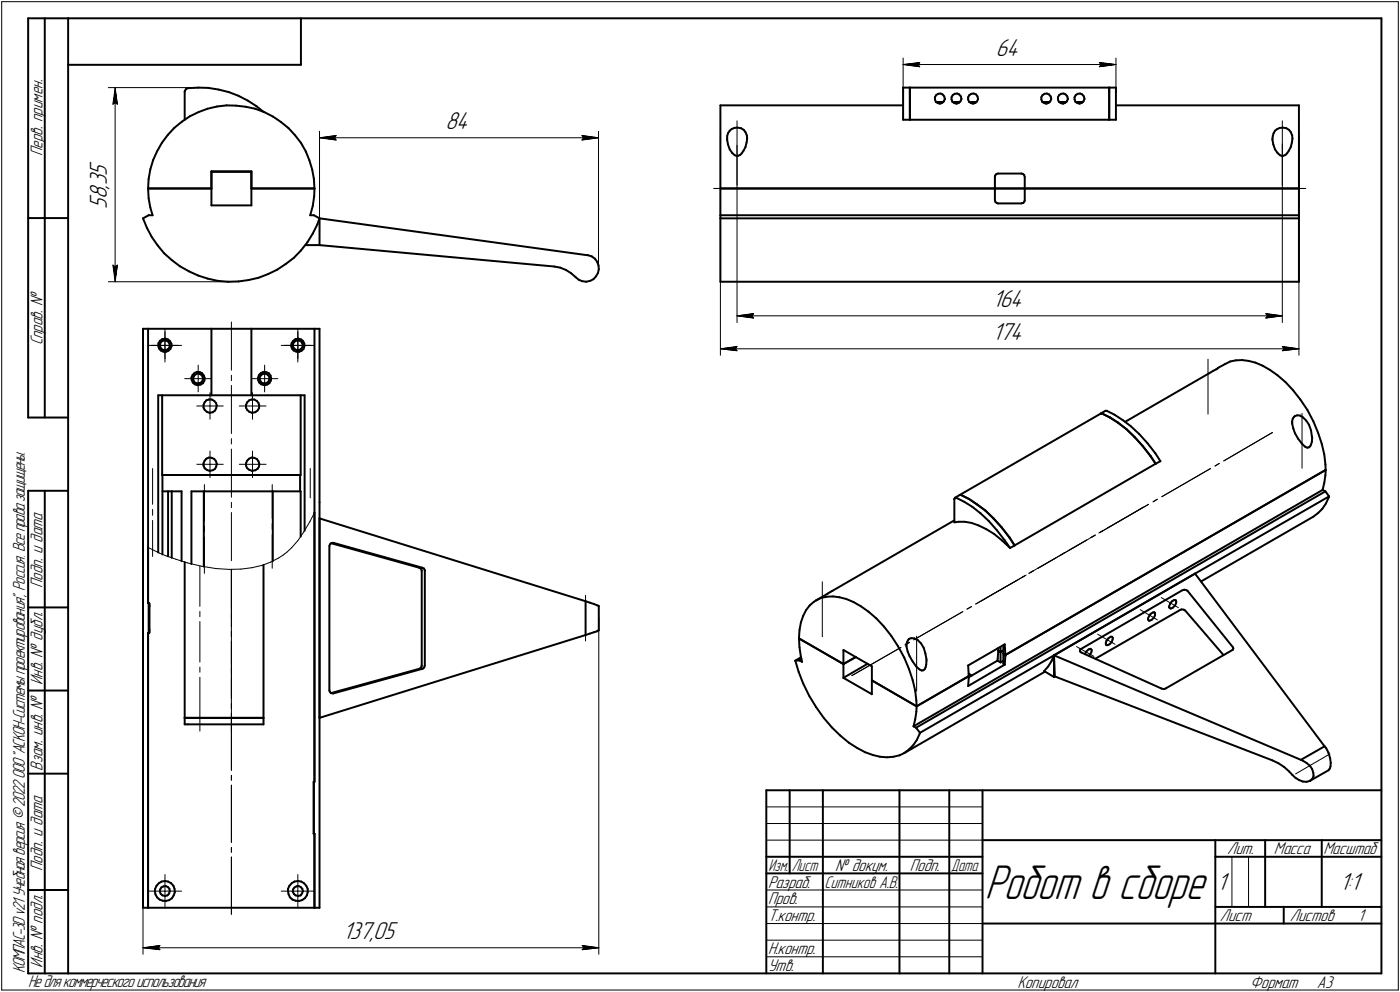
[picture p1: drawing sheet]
<svg xmlns="http://www.w3.org/2000/svg" width="421mm" height="298mm" viewBox="0 0 421 298" stroke-linecap="round" stroke-linejoin="round" font-family="sans-serif">
<defs><g id="words">
<text font-size="15.4" x="296.2" y="270.1">Робот в сборе</text>
<g font-size="7.8">
<text x="299.5" y="16.9">64</text>
<text x="134" y="38.9">84</text>
<text x="32.1" y="52.9" transform="rotate(-90 32.1 52.9)">5</text>
<text x="32.1" y="59.9" transform="rotate(-90 32.1 59.9)">8</text>
<text x="32.1" y="56.7" transform="rotate(-90 32.1 56.7)">,</text>
<text x="32.1" y="55.7" transform="rotate(-90 32.1 55.7)">3</text>
<text x="32.1" y="62.7" transform="rotate(-90 32.1 62.7)">5</text>
<text x="298.5" y="92.4">164</text>
<text x="298.5" y="102.3">174</text>
<text x="366" y="267.5">1</text>
<text x="402.9" y="267.5">1:1</text>
<text x="103.1" y="282.3">137,05</text>
</g>
<g font-size="5.4">
<text x="12.8" y="46.9" transform="rotate(-90 12.8 46.9)">Перв. примен.</text>
<text x="12.8" y="103.8" transform="rotate(-90 12.8 103.8)">Справ. №</text>
<text x="12.8" y="176.7" transform="rotate(-90 12.8 176.7)">Подп. и дата</text>
<text x="12.8" y="205.8" transform="rotate(-90 12.8 205.8)">Инв. № дубл.</text>
<text x="12.8" y="231.6" transform="rotate(-90 12.8 231.6)">Взам. инв. №</text>
<text x="369.1" y="256.8">Лит.</text>
<text x="383.1" y="256.8">Масса</text>
<text x="398" y="256.8">Масштаб</text>
<text x="12.8" y="261.7" transform="rotate(-90 12.8 261.7)">Подп. и дата</text>
<text x="251.2" y="261.8">№ докум.</text>
<text x="273.6" y="261.8">Подп.</text>
<text x="231" y="266.8">Разраб.</text>
<text x="248" y="266.8">Ситников А.В.</text>
<text x="231" y="271.8">Пров.</text>
<text x="231" y="276.8">Т.контр.</text>
<text x="366.9" y="276.8">Лист</text>
<text x="387.9" y="276.8">Листов</text>
<text x="408.4" y="276.8">1</text>
<text x="231" y="286.8">Н.контр.</text>
<text x="7.5" y="292.5" transform="rotate(-90 7.5 292.5)">КОМПАС-3Dv21 Учебнаяверсия©2022ООО&quot;АСКОН-Системыпроектирования&quot;, Россия. Всеправазащищены.</text>
<text x="12.8" y="290.8" transform="rotate(-90 12.8 290.8)">Инв. № подл.</text>
<text x="231" y="291.8">Утв.</text>
<text x="8.5" y="296.7">Недлякоммерческогоиспользования</text>
<text x="306" y="296.8">Копировал</text>
<text x="376" y="296.8">Формат</text>
<text x="396" y="296.8">A3</text>
</g>
<g font-size="5.3">
<text x="231.1" y="261.8">Изм.</text>
<text x="238.1" y="261.8">Лист</text>
<text x="286.1" y="261.8">Дата</text>
</g>
</g></defs>
<g fill="none" stroke="#000" stroke-width=".59">
<path d="M8.5 5.5v120zM8.5 5.5h12zM13.5 5.5v120zM20.5 5.5v287zM20.5 5.5h395zM20.5 19.5h70zM90.5 5.5v14zM415.5 5.5v287zM52.4 38.4l-1.9 2.2zM52.4 38.4l2.3-1.8zM54.7 36.6l2.4-1.6zM55.5 27.5v8.5z"/>
<path d="M55.6 27.3l-.1 .2zM56 26.8l.5-.3zM56 26.8l-.4 .5zM56.5 26.5l3.1-.2zM57.1 35l2.6-1.3zM59.6 26.3l3.1 .1zM59.7 33.7l2.7-1zM62.4 32.7l2.9-.7zM62.7 26.4l3.1 .5zM65.3 32l2.9-.3zM65.8 26.9l3 .8zM68.2 31.7h2.8z"/>
<path d="M68.8 27.7l2.9 1.1zM71 31.7l2.9 .4zM71.7 28.8l2.8 1.4zM73.9 32.1l2.9 .6zM74.5 30.2l2.6 1.7zM76.8 32.7l2.7 1zM77.1 31.9l2.1 1.7zM79.5 33.7l2.6 1.4zM82.1 35.1l2.4 1.6zM84.5 36.7l2.3 1.8zM86.8 38.5l1.9 2.1zM216.7 31.7v24.9z"/>
<path d="M216.7 31.7h54.9zM219.5 39.3l.5-.5zM219.5 39.3l-.6 .7zM220 38.8l.9-.4zM220.9 38.4h.9zM221.8 38.4l1 .1zM222.8 38.5l.9 .5zM223.7 39l.5 .7zM224.2 39.7l.4 1zM271.6 26.3v.2zM271.6 27.5v8.5zM271.6 36h2z"/>
<path d="M271.6 26.3h2zM271.6 26.5v1zM273.6 27.5v8.5zM273.6 26.3h60zM273.6 36h60zM273.6 26.3v.2zM273.6 26.5v1zM281.2 29.2v.7zM281.2 29.9l.2 .7zM281.4 30.6l.6 .4zM281.5 30.6h2.2zM281.5 28.6l.6-.4z"/>
<path d="M281.5 28.6l-.3 .6zM282 31l.7 .2zM282.1 28.2l.8-.1zM282.7 31.2l.7-.3zM282.9 28.1l.6 .3zM283.4 30.9l.5-.5zM283.5 28.4l.5 .6zM284 29l.1 .6zM284.1 29.8l-.2 .6zM284.1 29.6v.2zM286.2 29.2v.7zM286.2 29.9l.2 .7z"/>
<path d="M286.4 30.6l.6 .4zM286.5 30.6h2.2zM286.5 28.6l.6-.4zM286.5 28.6l-.3 .6zM287 31l.7 .2zM287.1 28.2l.8-.1zM287.7 31.2l.7-.3zM287.9 28.1l.6 .3zM288.4 30.9l.5-.5zM288.5 28.4l.5 .6zM289 29l.1 .6zM289.1 29.8l-.2 .6z"/>
<path d="M289.1 29.6v.2zM291.2 29.2v.7zM291.2 29.9l.2 .7zM291.4 30.6l.6 .4zM291.5 30.6h2.2zM291.5 28.6l.6-.4zM291.5 28.6l-.3 .6zM292 31l.7 .2zM292.1 28.2l.8-.1zM292.7 31.2l.7-.3zM292.9 28.1l.6 .3zM293.4 30.9l.5-.5z"/>
<path d="M293.5 28.4l.5 .6zM294 29l.1 .6zM294.1 29.8l-.2 .6zM294.1 29.6v.2zM313.2 29.2v.7zM313.2 29.9l.2 .7zM313.4 30.6l.6 .4zM313.5 30.6h2.2zM313.5 28.6l.6-.4zM313.5 28.6l-.3 .6zM314 31l.7 .2zM314.1 28.2l.8-.1z"/>
<path d="M314.7 31.2l.7-.3zM314.9 28.1l.6 .3zM315.4 30.9l.5-.5zM315.5 28.4l.5 .6zM316 29l.1 .6zM316.1 29.8l-.2 .6zM316.1 29.6v.2zM318.2 29.2v.7zM318.2 29.9l.2 .7zM318.4 30.6l.6 .4zM318.5 30.6h2.2zM318.5 28.6l.6-.4z"/>
<path d="M318.5 28.6l-.3 .6zM319 31l.7 .2zM319.1 28.2l.8-.1zM319.7 31.2l.7-.3zM319.9 28.1l.6 .3zM320.4 30.9l.5-.5zM320.5 28.4l.5 .6zM321 29l.1 .6zM321.1 29.8l-.2 .6zM321.1 29.6v.2zM323.2 29.2v.7zM323.2 29.9l.2 .7z"/>
<path d="M323.4 30.6l.6 .4zM323.5 30.6h2.2zM323.5 28.6l.6-.4zM323.5 28.6l-.3 .6zM324 31l.7 .2zM324.1 28.2l.8-.1zM324.7 31.2l.7-.3zM324.9 28.1l.6 .3zM325.4 30.9l.5-.5zM325.5 28.4l.5 .6zM326 29l.1 .6zM326.1 29.8l-.2 .6z"/>
<path d="M326.1 29.6v.2zM333.6 27.5v8.5zM333.6 26.3v.2zM333.6 26.5v1zM333.6 36h2zM333.6 26.3h2zM335.6 27.5v8.5zM335.6 26.3v.2zM335.6 26.5v1zM335.6 31.7h55.1zM383.5 39.3l.6-.5zM383.5 39.3l-.5 .7z"/>
<path d="M384.1 38.8l.8-.4zM384.9 38.4h.9zM385.8 38.4l1 .1zM386.8 38.5l.9 .5zM387.7 39l.5 .7zM388.2 39.7l.4 1zM390.7 31.7v24.9zM44.5 56.6l.2 3zM44.5 56.6h19.1zM44.7 59.6l.5 2.8zM44.7 53.8l-.2 2.8zM45.2 50.9l-.5 2.9z"/>
<path d="M46.1 48.1l-.9 2.8zM47.2 45.5l-1.1 2.6zM48.7 42.9l-1.5 2.6zM50.5 40.6l-1.8 2.3zM63.6 51.6v5zM63.6 51.6h12zM63.6 56.6v5.1zM63.6 51.5v5.1zM63.6 51.5h12zM75.6 51.6v5zM75.6 56.6h19zM75.6 56.6v5.1z"/>
<path d="M75.6 51.5v5.1zM88.7 40.6l1.8 2.3zM90.5 42.9l1.4 2.6zM91.9 45.5l1.1 2.7zM93 48.2l.9 2.8zM93.9 51l.5 2.8zM94.4 53.8l.2 2.8zM94.5 59l-.4 2.9zM94.6 56.6l-.1 2.4zM216.7 56.6v8.1zM216.7 56.6h82.5zM218.7 40.9v.8z"/>
<path d="M218.7 41.7v.4zM218.7 42.1l.2 1.3zM218.9 40l-.2 .9zM218.9 43.4l.6 1.5zM219.5 44.9l.7 1.1zM220.2 46l.8 .7zM221 46.7l.7 .2zM221.7 46.9l.2-.1zM221.9 46.8l.7-.2zM222.6 46.6l.5-.5zM223.6 45.3l-.5 .8zM224.2 44.2l-.6 1.1z"/>
<path d="M224.5 42.8l-.3 1.4zM224.6 40.7l.1 1zM224.7 41.7l-.2 1.1zM299.2 56.6h9zM299.2 56.6v3.6zM299.2 53.2v3.4zM299.3 52.7l-.1 .5zM299.6 52.3l.5-.1zM299.6 52.3l-.3 .4zM300.1 52.2h7.1zM307.2 52.2h.4zM307.6 52.2l.4 .4z"/>
<path d="M308 52.6l.2 .6zM308.2 56.6h82.5zM308.2 56.6v3.6zM308.2 53.2v3.4zM382.7 41.7v.4zM382.7 42.1l.2 1.3zM382.8 40.9l-.1 .8zM382.9 43.4l.6 1.5zM383 40l-.2 .9zM383.5 44.9l.7 1.1zM384.2 46l.8 .7zM385 46.7l.7 .2z"/>
<path d="M385.7 46.9l.2-.1zM385.9 46.8l.7-.2zM386.6 46.6l.5-.5zM387.6 45.3l-.5 .8zM388.2 44.2l-.6 1.1zM388.5 42.8l-.3 1.4zM388.6 40.7l.1 1zM388.7 41.7l-.2 1.1zM390.7 56.6v8.1zM8.5 65.5h12zM43 65.6l1.2 2.9zM43 65.6l1.7-.9z"/>
<path d="M44.2 68.5l1.4 2.7zM44.7 64.7h1.2zM45.2 62.4l.7 2.3zM45.6 71.2l1.8 2.5zM47.4 73.7l2 2.4zM49.4 76.1l2.2 2zM51.6 78.1l2.5 1.9zM63.6 61.7h12zM85.9 79.3l2.5-1.8zM90.5 75.3l-2.1 2.2zM91.9 73.7h4.2zM92.5 72.8l-2 2.5z"/>
<path d="M93.3 64.7h1.1zM94.1 61.9l-.8 2.8zM94.1 70.2l-1.6 2.6zM94.4 64.7l1.7 .9zM95.4 67.5l-1.3 2.7zM96.1 65.6l80 11zM96.1 73.7l70.6 6.4zM96.1 65.6l-.7 1.9zM96.1 65.6v8.1zM176.1 76.6l.8 .1zM176.9 76.7l1.1 .3zM178 77l.9 .7z"/>
<path d="M178.9 77.7l.7 1zM179.6 78.7l.4 1.1zM180 79.8l.1 1.1zM216.7 65.6v19.1zM216.7 64.7v.9zM216.7 65.6h174zM216.7 64.7h174zM299.2 60.2l.2 .5zM299.4 60.7l.4 .3zM299.8 61l.3 .1zM300.1 61.1h7.1zM307.2 61.1l.6-.1z"/>
<path d="M308.1 60.5l-.3 .5zM308.2 60.2l-.1 .3zM390.7 65.6v19.1zM390.7 64.7v.9zM43 98.8h1.5zM43 98.8v64.9zM44.5 98.8v65.7zM44.5 98.8h19.1zM54.1 80l2.7 1.5zM56.8 81.5l2.8 1.3zM59.6 82.8l2.9 .9zM62.5 83.7l3 .7z"/>
<path d="M63.6 98.8v20zM63.6 98.8h12zM65.5 84.4l3.1 .3zM68.6 84.7l3.1-.1zM71.7 84.6l3.1-.4zM74.8 84.2l2.9-.7zM75.6 98.8h19zM75.6 98.8v20zM77.7 83.5l2.9-1.1zM80.6 82.4l2.8-1.4zM83.4 81l2.5-1.7zM94.6 98.8v55.3z"/>
<path d="M94.6 98.8h1.5zM96.1 98.8v52.2zM166.7 80.1l1.8 .3zM168.5 80.4l1.7 .7zM170.2 81.1l1.6 1zM171.8 82.1l1.3 1.2zM173.1 83.3l1 .8zM174.1 84.1l1 .4zM175.1 84.5l1.2 .2zM176.3 84.7l1.2-.3zM177.5 84.4l1-.5zM179.2 83.1l-.7 .8z"/>
<path d="M179.8 82l-.6 1.1zM180.1 80.9l-.3 1.1zM216.7 84.7h174zM47.6 118.8v47.2zM47.6 118.8h16zM47.6 103.9l.2 .8zM47.7 103.1l-.1 .8zM47.8 104.7l.5 .6zM48.1 102.4l.7-.5zM48.1 102.4l-.4 .7zM48.1 103.5l.1 .7zM48.2 104.2l.3 .6z"/>
<path d="M48.3 105.3l.8 .4zM48.3 102.9l.6-.5zM48.3 102.9l-.2 .6zM48.5 104.8l.7 .4zM48.8 101.9l.8-.1zM48.8 118.8v23.9zM48.9 102.4l.7-.1zM49.1 105.7h.8zM49.2 105.2h.7zM49.6 101.8h.2zM49.7 102.3h.1M49.7 102.3l.7 .2z"/>
<path d="M49.8 101.8l.7 .2zM49.9 105.7l.7-.3zM49.9 105.2l.6-.3zM50.4 102.5l.5 .5zM50.5 102l.6 .5zM50.6 105.4l.6-.5zM50.9 103l.2 .7zM51 104.4l-.5 .5zM51.1 103.7l-.1 .7zM51.1 102.5l.5 .8zM51.6 104.1l-.4 .8zM51.6 103.3v.8z"/>
<path d="M57.6 113.5l.1 .7zM57.7 114.2l.3 .8zM57.9 112.7l-.3 .8zM58 115l.6 .5zM58.1 113.9l.2 .7zM58.3 113.1l-.2 .8zM58.3 114.6l.5 .5zM58.5 112.1l.8-.3zM58.5 112.1l-.6 .6zM58.6 115.5l.8 .2zM58.7 112.6l.6-.3zM58.7 112.6l-.4 .5z"/>
<path d="M58.8 115.1l.6 .1zM59.3 111.8h.8zM59.3 112.3l.7 .1zM59.4 115.7h.2zM59.4 115.2h.2zM59.6 115.7l.8-.1zM59.6 115.2l.7-.1zM60 112.4l.6 .3zM60.1 111.8l.7 .4zM60.3 115.1l.5-.5zM60.4 115.6l.6-.5zM60.6 112.7l.4 .6z"/>
<path d="M60.8 112.2l.5 .7zM61 113.3v.7zM61 114l-.2 .6zM61.3 112.9l.3 .7zM61.5 114.4l-.5 .7zM61.6 113.6l-.1 .8zM63.6 118.8h12zM75.6 118.8h16zM77.6 113.5v.7zM77.6 114.2l.4 .8zM77.9 112.7l-.3 .8zM78 115l.6 .5z"/>
<path d="M78.1 113.9l.2 .7zM78.2 113.1l-.1 .8zM78.3 114.6l.4 .5zM78.5 112.1l.7-.3zM78.5 112.1l-.6 .6zM78.6 115.5l.8 .2zM78.7 112.6l.5-.3zM78.7 112.6l-.5 .5zM78.7 115.1l.7 .1zM79.2 111.8h.9zM79.2 112.3l.8 .1zM79.4 115.7h.2z"/>
<path d="M79.4 115.2h.2zM79.6 115.7l.7-.1zM79.6 115.2l.7-.1zM80 112.4l.6 .3zM80.1 111.8l.8 .4zM80.3 115.1l.5-.5zM80.3 115.6l.7-.5zM80.6 112.7l.4 .6zM80.9 112.2l.5 .7zM81 114l-.2 .6zM81 113.3v.7zM81.4 112.9l.1 .7z"/>
<path d="M81.4 114.4l-.4 .7zM81.5 113.6l-.1 .8zM87.5 103.9l.3 .8zM87.7 103.1l-.2 .8zM87.8 104.7l.5 .6zM88.1 103.5v.7zM88.1 102.4l.7-.5zM88.1 102.4l-.4 .7zM88.1 104.2l.5 .6zM88.3 105.3l.8 .4zM88.4 102.9l.5-.5zM88.4 102.9l-.3 .6z"/>
<path d="M88.6 104.8l.6 .4zM88.8 101.9l.8-.1zM88.9 102.4l.7-.1zM89.1 105.7h.8zM89.2 105.2h.6zM89.6 101.8h.1zM89.6 102.3h.1zM89.7 101.8l.9 .2zM89.7 102.3l.7 .2zM89.8 105.2l.7-.3zM89.9 105.7l.8-.3zM90.4 102.5l.4 .5z"/>
<path d="M90.4 118.8v23.9zM90.6 102l.6 .5zM90.7 105.4l.6-.5zM90.8 103l.3 .7zM90.9 104.4l-.4 .5zM91.1 103.7l-.2 .7zM91.2 102.5l.3 .8zM91.5 104.1l-.2 .8zM91.5 103.3v.8zM91.6 118.8v40.7zM363.6 112.2l1.3-.8zM364.9 111.4l.9-.4z"/>
<path d="M365.8 111l.4-.3zM366.3 110.6l2.2-1.2zM366.3 110.6l-.1 .1zM368.5 109.4l1.5-.8zM370 108.6l1.7-.3zM371.7 108.3l1.8-.1zM373.5 108.2l2 .3zM375.5 108.5l2 .5zM377.5 109l2.2 .9zM379.7 109.9l2.2 1.3zM381.9 111.2l2.3 1.6zM384.2 112.8l2.4 2z"/>
<path d="M386.6 114.8l2.3 2.5zM388.9 117.3l2.2 2.8zM8.5 125.5h12zM61.2 121.7v.8zM61.2 122.5l.4 .7zM61.2 139.2v.8zM61.2 140l.4 .7zM61.6 120.9l-.4 .8zM61.6 123.2l.6 .6zM61.6 138.4l-.4 .8zM62.1 120.3l.7-.2zM62.1 120.3l-.5 .6z"/>
<path d="M62.1 137.8l.7-.3zM62.1 137.8l-.5 .6zM62.2 123.8l.8 .2zM62.8 120.1h.9zM62.8 137.5l.9 .1zM63 124h.2zM63.2 124l.8-.1zM63.7 120.1l.7 .4zM63.7 137.6l.7 .3zM64 123.9l.7-.5zM64.4 120.5l.5 .6zM64.4 137.9l.5 .7z"/>
<path d="M64.9 121.1l.3 .7zM64.9 138.6l.3 .8zM65 122.7l-.3 .7zM65.2 121.8l-.2 .9zM65.2 139.4l-.2 .8zM74 139.2v.8zM74 140l.3 .7zM74 121.7v.8zM74 122.5l.3 .7zM74.3 138.4l-.3 .8zM74.3 120.9l-.3 .8zM74.3 123.2l.7 .6z"/>
<path d="M74.9 137.8l.8-.3zM74.9 137.8l-.6 .6zM74.9 120.3l.8-.2zM74.9 120.3l-.6 .6zM75 123.8l.8 .2zM75.7 137.5l.8 .1zM75.7 120.1h.8zM75.8 124h.1zM75.9 124l.9-.1zM76.5 137.6l.7 .3zM76.5 120.1l.7 .4zM76.8 123.9l.7-.5z"/>
<path d="M77.2 137.9l.5 .7zM77.2 120.5l.5 .6zM77.7 138.6l.3 .8zM77.7 121.1l.3 .7zM77.9 122.7l-.4 .7zM78 139.4l-.1 .8zM78 121.8l-.1 .9zM331 124.3h.4zM331 124.3l1.5-.9zM331 124.3h.5zM331.4 124.3h.1M331.5 124.3l2.3 1.2z"/>
<path d="M332.5 123.4h.3zM332.8 123.4l2.4 1.2zM333.8 125.5l2.4 1.5zM335.2 124.6l2.5 1.6zM336.2 127l2.6 1.9zM337.7 126.2l2.4 1.9zM338.4 126.7l25.2-14.5zM338.8 128.9l2.4 2.4zM340.1 128.1l2.5 2.4zM341.2 131.3l2.5 2.7zM342.6 130.5l2.5 2.7zM343.7 134l2.3 3.1z"/>
<path d="M345.1 133.2l2.4 3zM346 137.1l1.6 2.3zM347.5 136.2l1.5 2.4zM347.6 139.4l1.4-.8zM388.6 126.6v.3zM388.6 126.9v.4zM388.6 127.3l.4 1.5zM388.8 125.8l-.2 .8zM389 128.8l.5 1.4zM389.2 125.2l.3-.1zM389.2 125.2l-.4 .6zM389.5 130.2l.9 1.6z"/>
<path d="M389.5 125.1l.6-.3zM390.1 124.8l.9 .1zM390.4 131.8l1.1 1.5zM391 124.9l.9 .6zM391.1 120.1l2.1 3.1zM391.5 133.3l.9 .9zM391.9 125.5l1 .9zM392.4 134.2l.7 .3zM392.9 126.4l.8 1.3zM393.1 134.5h.5zM393.2 123.2l1.8 3.4zM393.6 134.5l.4-.4z"/>
<path d="M393.7 127.7l.6 1.7zM394.3 133.6l-.3 .5zM394.3 129.4l.2 1.7zM394.5 132.8l-.2 .8zM394.5 131.1l.1 .6zM394.6 131.7l-.1 1.1zM395 126.6l1.4 3.4zM396.4 130l1.1 3.3zM397.5 133.3l.8 3.3zM398.3 136.6l.3 2.9zM398.6 139.5l.1 1.7zM8.5 147.5v145z"/>
<path d="M8.5 147.5h12zM13.5 147.5v145zM48.8 142.7h41.6zM48.9 142.7v23.9zM48.9 147.7h1.6zM50.5 147.7h1.1zM50.5 147.7v19.5zM51.6 147.7h3zM51.6 147.7v19.9zM54.6 147.7v21zM57.6 147.7v21.8zM57.6 147.7h3.7z"/>
<path d="M61.3 147.7h.2zM61.3 147.7v22.6zM61.5 147.7h20.4zM61.6 140.7l.6 .5zM62.2 141.2l.8 .3zM63 141.5h.2zM63.2 141.5l.8-.2zM64 141.3l.7-.4zM65 140.2l-.3 .7zM74.3 140.7l.7 .5zM75 141.2l.8 .3zM75.8 141.5h.1z"/>
<path d="M75.9 141.5l.9-.2zM76.8 141.3l.7-.4zM77.9 140.2l-.4 .7zM81.9 147.7h.1zM82 147.7v21zM82 147.7h8.4zM90.3 142.7v5zM90.4 147.7v13.6zM94.6 154.1v80.8zM96.1 155.8v59.9zM96.1 155.8l80 24.9zM96.1 151v4.8z"/>
<path d="M287 150v7zM287 157l1.3-.2zM287 149.9h.1M287.2 149.6l1.4-.8zM287.2 149.6h.4zM287.2 149.6l-.2 .3zM287.6 149.6l2.4 1.2zM288.3 156.8h1.9zM288.6 148.8h.5zM288.6 148.8l42.4-24.5zM288.6 148.8h.4zM289 148.8h.1"/>
<path d="M289.1 148.8l2.3 1.1zM290 150.8l2.4 1.5zM290.2 156.8l2 .3zM291.4 149.9l2.4 1.7zM292.2 157.1l2.1 .8zM292.4 152.3l2.5 2zM293.8 151.6l2.5 1.8zM294.3 157.9l2.3 1.1zM294.9 154.3l2.4 2.2zM296.3 153.4l2.5 2.4zM296.6 159l2.4 1.4zM297.3 156.5l2.5 2.8z"/>
<path d="M298.8 155.8l2.4 2.7zM299.8 159.3l2.4 3.1zM301.2 158.5l2.4 3zM395 155.3l1.4-1.1zM396.4 154.2l1.3-1.3zM397.8 147.2l.8 .5zM398.3 145.1l-.5 2.1zM398.6 142.8l-.3 2.3zM398.6 147.7l1.1 1.5zM398.7 141.2l-.1 1.6zM398.8 151.3l-1.1 1.6zM399.6 149.4l-.8 1.9z"/>
<path d="M399.7 149.2l-.1 .2zM43 163.7v109.1zM44.5 164.5v16.8zM55.5 168.9v46.8zM79.2 169.8v45.9zM99.1 164.1v43.3zM99.2 163.6l-.1 .5zM99.2 163.6l.5-.4zM99.6 163.2l26.5 7.4zM99.7 163.2h.4zM100.1 163.2h.2zM100.3 163.2l26.7 7.4z"/>
<path d="M126.1 170.6l.5 .3zM126.6 170.9l.2 .5zM126.8 171.5v28.5zM126.8 171.4v.1zM127 170.6l.5 .3zM127.5 170.9l.3 .5zM127.8 171.5v28.5zM127.8 171.4v.1zM247 179.7l1.7-.4zM247.6 179.2l1.3-.8zM248.7 179.3l1.8-.1zM248.9 178.4l.9-.5z"/>
<path d="M249.8 177.9l.4-.3zM250.2 177.6l.2-.1zM250.4 177.5l36.6-21.1zM250.5 179.2l2 .3zM252.5 179.5l2 .5zM299 160.4l2.3 2zM301.3 162.4l2.5 2.3zM302.2 162.4l1.6 2.3zM303.6 161.5l1.5 2.4zM303.8 164.7l1.3-.8zM305.1 163.9l42.5-24.5zM355.6 177.4l.6-.2z"/>
<path d="M356.2 177.2l.7 .2zM356.9 177.4l.3 .2zM357.2 177.6l13.6 17zM359.4 172.4l39 51.9zM359.4 172.4l40.3-23.2zM361.2 174.8l33.8-19.5zM8.5 182.5h12zM44.5 190.2v82.6zM44.5 181.3h.3zM44.5 190.2h.3zM44.7 181.3v8.9zM44.8 190.2h.1"/>
<path d="M44.8 181.3h.1M44.9 181.3l.1 .2zM45 182.3v6.9zM45 190l-.1 .2zM45 189.6v.4zM45 189.2v.4zM45 181.5v.4zM45 181.9v.4zM126.8 200v.2zM127.8 200l-.2 .6zM176.1 180.7v10.1zM176.1 190.8l1.3-.4z"/>
<path d="M176.1 180.7l1.3 .4zM177.4 190.4l1.2-.4zM177.4 181.1l1.2 .4zM178.6 190l.9-.3zM178.6 181.5l.9 .4zM179.5 189.7l.4-.2zM179.5 181.9l.4 .1zM179.9 189.5l.2-.1zM179.9 182l.2 .1zM180.1 182.1v7.3zM239.2 198.5l1 3.4zM239.2 198.5h1.2z"/>
<path d="M239.2 198.5l1.7-1zM240.3 191.9l.2 2.7zM240.3 191.9l13.4 7.7zM240.4 198.5l.8 .4zM240.4 198.5l.6-.5zM240.5 194.6l.4 2.8zM240.5 189.3l-.2 2.6zM240.9 197.4l.3 1.5zM240.9 187l-.4 2.3zM241.6 185.1l-.7 1.9zM242.4 183.4l-.8 1.7zM243.5 181.9l-1.1 1.5z"/>
<path d="M243.5 181.9l1.3-1.1zM244.8 180.8l.6-.4zM245.4 180.4l1.6-.7zM245.4 180.4l2.2-1.2zM253.7 199.6l3.7-2.2zM253.7 199.6v4.1zM253.7 195.3v4.3zM253.7 195.3l8.5 4.9zM254.5 180l2.2 .9zM256.7 180.9l2.2 1.3zM258.9 182.2l2.3 1.6zM261.2 183.8l2.4 2z"/>
<path d="M263.6 185.8l2.3 2.5zM265.9 188.3l2.2 2.8zM268.1 191.1l2 3.1zM270.1 194.2l1.8 3.4zM271.9 197.6l1.5 3.5zM272.6 193.5v.4zM272.6 193.9v.4zM272.6 194.3l.4 1.4zM272.9 192.8l-.3 .7zM273 195.7l.6 1.5zM273.2 192.2l.3-.3zM273.2 192.2l-.3 .6z"/>
<path d="M273.5 191.9l.7-.1zM273.6 197.2l.9 1.6zM274.2 191.8l.8 .1zM274.5 198.8l1 1.4zM275 191.9l1 .5zM276 192.4l.9 .9zM276.9 193.3l.9 1.3zM277.8 194.6l.5 1.7zM278.3 196.3l.3 1.8zM278.6 199.7l-.2 .8zM278.6 198.6v1.1zM278.6 198.1v.5z"/>
<path d="M291.2 200l11-6.4zM291.2 200l.1 2.9zM300 198.5l.9 .6zM300.1 198l-.1 .5zM300.2 195.6l.7 .3zM300.2 195.6l-.1 2.4zM300.2 194.7v.9zM300.9 199.1l.9-.6zM300.9 195.9l.9-.4zM300.9 195.9v3.2zM300.9 194.4v1.5zM301.8 196.4v3.1z"/>
<path d="M301.8 196.4l.5 .4zM301.8 199.5l.4 .2zM301.8 193.9v2.5zM302.2 193.6l.1 2.9zM302.3 196.8l96.4-55.6zM302.3 197.4l-.1 2.3zM302.3 196.8v.6zM302.3 196.5v.3zM316.2 198.7l-1 1.6zM317 196.9l42.4-24.5zM317 196.9l.2 6.4zM317 196.9l74.2 31.4z"/>
<path d="M317 196.9v6.6zM317 196.9l-.8 1.8zM324.8 195.7l.4 .4zM324.8 195.4v.3zM325 195.1l-.2 .3zM325 195.1h.1M325 195.1l30.6-17.7zM325.2 196.1l24.1 10.8zM326.6 195.8l-.3 .8zM326.6 195.8l.8-.6zM327.4 195.2l.5-.2zM327.9 195l.2 .1z"/>
<path d="M327.9 196.6l-.4 .5zM328.1 195.1l.2 .2zM328.3 195.9l-.4 .7zM328.3 195.3v.6zM329.4 198l25.5-14.7zM332.6 193.5l.1 .4zM332.6 193.2v.3zM332.7 192.6l-.1 .6zM332.7 193.9h.4zM333.1 193.9l.6-.3zM333.3 191.9l-.6 .7zM333.3 191.9l.7-.6z"/>
<path d="M334 191.3h.4zM334.3 193l-.6 .6zM334.4 191.3l.3 .4zM334.6 192.2l-.3 .8zM334.7 191.7l-.1 .5zM345.3 186.2l.2 .3zM345.3 185.8v.4zM345.5 185.3l-.2 .5zM345.5 186.5h.3zM345.8 186.5l.6-.2zM346 184.5l-.5 .8zM346 184.5l.7-.4z"/>
<path d="M346.7 184.1l.4-.1zM347 185.6l-.6 .7zM347.1 184h.1M347.2 184.1l.2 .2zM347.4 184.3v.6zM347.4 184.9l-.4 .7zM351.6 182.5l.3 .3zM351.6 182.2v.3zM351.9 181.5l-.3 .7zM351.9 182.8l.2 .1zM352.1 182.9l.6-.3zM352.4 180.8l-.5 .7z"/>
<path d="M352.4 180.8l.7-.5zM353.1 180.3h.5zM353.4 181.9l-.7 .7zM353.6 180.3l.1 .4zM353.7 180.7v.5zM353.7 181.2l-.3 .7zM354.9 183.3l.4-.2zM355.3 183.1l.7 .1zM356 183.2l.4 .3zM356.4 183.5l11.6 13.3zM370.8 195.2h.1M370.8 194.6l.1 .3z"/>
<path d="M370.9 194.9l-.1 .3zM8.5 207.5h12zM55.5 215.7h1zM55.5 215.7v2zM55.5 217.7h1zM56.5 215.7h22.7zM56.5 217.7h22.7zM79.2 215.7v2zM96.1 215.7l80-24.9zM96.1 215.7v57.1zM99.1 207.4v.4zM99.1 207.8l.4 .5z"/>
<path d="M99.5 208.3l.6 .1zM99.6 208.3l26.5-7.3zM100.1 208.4h.2zM100.3 208.4l26.7-7.4zM126.1 201l.5-.3zM126.8 200.2l-.2 .5zM127 201l.2-.1zM127.2 200.9l.4-.3zM240.2 201.9l1.4 3.5zM241.6 205.4l1.7 3.6zM243.3 209l2.1 3.5zM245.4 212.5l2.3 3.2z"/>
<path d="M247.7 215.7l2.5 2.9zM250.2 218.6l2.5 2.5zM253.7 203.7l8.5 4.9zM253.7 203.7l7.2-4.2zM262.2 204.5l13.5 7.8zM262.2 204.5v4.1zM262.2 200.2v4.3zM273.4 201.1l1.1 3.3zM274.5 204.4l.8 3.2zM274.7 218.3l123.1-71.1zM274.7 218.3l.8 .4zM275.3 216.2l-.6 2.1z"/>
<path d="M275.3 207.6l.3 3zM275.5 218.7l123.1-71zM275.5 218.7l1.2 1.5zM275.5 200.2l1 1zM275.6 213.9l-.3 2.3zM275.6 210.6l.1 1.7zM275.7 212.3l-.1 1.6zM275.7 212.3l15.6-9.1zM276.5 201.2l.7 .3zM277.2 201.5l.5-.1zM277.7 201.4l.4-.3zM278.4 200.5l-.3 .6z"/>
<path d="M291.2 206.2l11-6.5zM291.3 202.4l1 .6zM291.3 203.7l-.1 2.5zM291.3 203.2v.5zM291.3 203.5l8.7-5zM291.3 202.9v.3zM314 201.7l3 1.8zM315.2 200.3l-1.2 1.4zM317 203.5l.2-.2zM317.2 203.3l65.5 25.2zM349.3 206.9l.7 .2zM350 207.1l.5-.2z"/>
<path d="M350.5 206.9l20.2-11.6zM8.5 232.5h12zM94.3 234.9v15.6zM94.3 234.9h.3zM94.4 234.9v15.6zM230.5 237.5h185zM230.5 237.5v55zM237.5 237.5v25zM247.5 237.5v55zM252.7 221.1l2.6 2.1zM255.3 223.2l2.5 1.6zM257.8 224.8l2.4 1.3z"/>
<path d="M260.2 226.1l2.4 .8zM262.6 226.9l2.1 .5zM264.7 227.4l2.1 .2zM266.8 227.6l1.9-.2zM268.7 227.4l1.8-.4zM270.5 227l1.4-.7zM270.5 237.5v55zM271.9 226.3l1.5-1.1zM271.9 226.3l42.4-24.5zM273.4 225.2l1.3-1.3zM275.8 222.3l-1.1 1.6zM276.6 220.5l-.8 1.8z"/>
<path d="M276.7 220.2l-.1 .3zM276.7 220.2l40.3-23.3zM285.5 237.5v55zM295.5 237.5v55zM382.7 228.5l1.8 .9zM384.5 229.4l1.7 1.1zM386.2 230.5l1.5 1.3zM387.7 231.8l1 1.1zM388.7 232.9l.9 .9zM389.6 233.8l1.1 .6zM390.7 234.4l1.1 .5zM391.2 228.3l7.2-4z"/>
<path d="M391.2 228.3l.6 .3zM391.8 234.9h1.1zM391.8 228.6l1.1 .7zM392.9 234.9l1-.2zM392.9 229.3l1.1 .8zM393.9 234.7l.1-.1zM394 230.1l.6 1zM394 234.6l5.5-3.1zM394 234.6l.7-.6zM394.6 231.1l.4 1.1zM395 232.2l.1 1zM395.1 233.2l-.4 .8z"/>
<path d="M398.4 224.3l.5 .6zM398.9 224.9l.6 1.3zM399.5 226.2l.5 1.7zM399.9 231.1l-.4 .4zM400 227.9l.2 1.4zM400.1 230.4l-.2 .7zM400.2 229.3l-.1 1.1zM94.3 250.5h.3zM94.6 250.5v22.3zM230.5 257.5h65zM295.5 252.5h120zM365.5 252.5v40z"/>
<path d="M365.5 257.5h15zM380.5 252.5v20zM380.5 257.5h35zM397.5 252.5v20zM8.5 267.5h12zM43 272.8h1.5zM44.5 272.8h50.1zM46.6 267.8l.1 .9zM46.7 267.1l-.1 .7zM46.7 268.7l.5 1zM47.1 266.2l-.4 .9zM47.2 269.7l.8 .6z"/>
<path d="M47.8 265.4l.8-.5zM47.8 265.4l-.7 .8zM48 270.3l.9 .4zM48.1 268l.2 .6zM48.2 267.3l-.1 .7zM48.3 268.6l.6 .5zM48.5 266.7l-.3 .6zM48.5 266.7l.7-.3zM48.6 264.9l1-.1zM48.9 269.1l.7 .1zM48.9 270.7l1 .1zM49.2 266.4l.7-.1z"/>
<path d="M49.6 264.8l.9 .1zM49.7 269.2h.1M49.7 269.2l.7-.1zM49.9 270.8l1-.3zM49.9 266.3l.6 .3zM50.5 264.9l1 .5zM50.5 266.6l.5 .5zM50.9 270.5l.8-.6zM50.9 268.5l-.5 .6zM51 267.1l.1 .7zM51.1 267.8l-.2 .7zM51.5 265.4l.7 .8z"/>
<path d="M52.2 266.2l.3 .9zM52.2 269.1l-.5 .8zM52.5 267.1l.1 1zM52.6 268.1l-.4 1zM86.6 267.8l.2 .9zM86.6 267.1v.7zM86.8 268.7l.4 1zM87 266.2l-.4 .9zM87.2 269.7l.8 .6zM87.7 265.4l.9-.5zM87.7 265.4l-.7 .8zM88 270.3l.9 .4z"/>
<path d="M88.1 268l.3 .6zM88.1 267.3v.7zM88.4 268.6l.5 .5zM88.6 266.7l-.5 .6zM88.6 266.7l.6-.3zM88.6 264.9l1-.1zM88.9 269.1l.7 .1zM88.9 270.7l1 .1zM89.2 266.4l.6-.1zM89.6 269.2h.1zM89.6 264.8l1 .1zM89.7 269.2l.7-.1z"/>
<path d="M89.8 266.3l.7 .3zM89.9 270.8l.9-.3zM90.5 266.6l.4 .5zM90.6 264.9l.8 .5zM90.8 268.5l-.4 .6zM90.8 270.5l.9-.6zM90.9 267.1l.2 .7zM91.1 267.8l-.3 .7zM91.4 265.4l.7 .8zM92.1 266.2l.4 .9zM92.3 269.1l-.6 .8zM92.5 268.1l-.2 1z"/>
<path d="M92.5 267.1v1zM94.6 272.8h1.5zM230.5 262.5h65zM295.5 277.5h70zM365.5 277.5h50zM365.5 272.5h50zM386.1 272.5v5zM8.5 292.5h12zM20.5 292.5h395z"/>
</g>
<g fill="none" stroke="#000" stroke-width=".3">
<path d="M.5 .5v297zM.5 .5h420zM271.6 17.4v8.9zM271.6 19.4l5-.6zM271.6 19.4l5 .7zM271.6 19.4h64zM276.1 19.4l.5 .7zM276.6 18.8l-.5 .6zM330.6 18.8l.5 .6zM330.6 18.8l5 .6zM331.1 19.4l-.5 .7zM335.6 17.4v8.9z"/>
<path d="M420.5 .5v297zM32.6 26.3h27.3zM34 31.3l.6-.5zM34.6 26.3l.7 5zM34.6 30.8l.7 .5zM34.6 26.3l-.6 5zM34.6 26.3v58.4zM96.1 39.5v30.1zM180 39.5v40.3zM221.7 36.3v19.3zM330.6 20.1l5-.7zM385.7 36.3v19.3z"/>
<path d="M96.1 41.4l5-.7zM96.1 41.4l5 .7zM96.1 41.4h83.9zM100.6 41.4l.5 .7zM101.1 40.7l-.5 .7zM175 42.1l5-.7zM175 40.7l.5 .7zM175 40.7l5 .7zM175.5 41.4l-.5 .7zM214.7 56.6h18.2zM216.7 40.6v66.2zM221.7 43.7v53.2z"/>
<path d="M234.4 56.6h1.6zM237.5 56.6h18.3zM257.3 56.6h1.5zM260.3 56.6h18.3zM269.7 56.6h3.9zM273.6 56.6h11.6zM280.1 56.6h1.5zM283.1 56.6h18.3zM286.8 56.6h1.5zM289.7 56.6h11.7zM302.9 56.6h1.5zM302.9 56.6h1.6z"/>
<path d="M305.9 56.6h11.6zM306 56.6h18.2zM319 56.6h1.5zM322 56.6h11.6zM325.7 56.6h1.5zM328.8 56.6h18.2zM333.6 56.6h4.1zM348.6 56.6h1.5zM351.6 56.6h18.2zM371.3 56.6h1.6zM374.4 56.6h18.3zM385.7 43.3v53.6z"/>
<path d="M390.7 40.6v66.2zM34 79.7l.6 5zM34 79.7l.6 .5zM35.3 79.7l-.7 5zM32.6 84.7h37zM34.6 80.2l.7-.5zM49.6 98.8v5zM49.6 99.7v4.1zM69.6 96.8v14.5zM89.6 98.8v5zM89.6 99.7v4.1zM221.7 94.9l5-.7z"/>
<path d="M221.7 94.9l5 .7zM221.7 94.9h164zM226.1 94.9l.6 .7zM226.7 94.2l-.6 .7zM380.7 95.6l5-.7zM380.7 94.2l.5 .7zM380.7 94.2l5 .7zM381.2 94.9l-.5 .7zM44.5 103.8h5.1zM45.6 103.8h4zM49.6 103.8h5zM49.6 103.8v5z"/>
<path d="M49.6 103.8h4zM49.6 103.8v4zM55.5 113.8h4.1zM59.6 113.8h4zM59.6 113.8v4zM59.6 109.7v4.1zM63.2 118v4zM69.6 112.8v1.6zM69.6 115.8v14.5zM75.6 113.8h4zM75.9 118v4zM79.6 113.8h4z"/>
<path d="M79.6 113.8v4zM79.6 109.7v4.1zM84.6 103.8h5zM85.6 103.8h4zM89.6 103.8h5zM89.6 103.8v5zM89.6 103.8h4zM89.6 103.8v4zM216.7 104.8l5-.7zM216.7 104.8l5 .6zM216.7 104.8h174zM221.1 104.8l.6 .6z"/>
<path d="M221.7 104.1l-.6 .7zM363.3 107.9v16.6zM385.7 105.4l5-.6zM385.7 104.1l.5 .7zM385.7 104.1l5 .7zM386.2 104.8l-.5 .6zM59.2 139.5h4zM59.2 122h4zM63.2 139.5h3.9zM63.2 139.5v4zM63.2 135.6v3.9zM63.2 122h3.9z"/>
<path d="M63.2 122v4zM69.6 131.8v1.6zM69.6 135v14.4zM72 139.5h3.9zM72 122h3.9zM75.9 139.5h4.1zM75.9 139.5v4zM75.9 135.6v3.9zM75.9 122h4.1zM75.9 122v4zM368 138.5l14.7-8.5zM391.6 124.2v16.5z"/>
<path d="M45.9 140.8v10.8zM45.9 153.1v1.8zM45.9 156.4v10.8zM61.5 145.6v10.9zM61.5 158.1v1.8zM69.6 151v1.6zM69.6 154v14.5zM81.9 145.6v10.2zM81.9 157.3v1.8zM91.4 159.9l-1.8 2.6zM93.2 156.7l-1.8 3.2zM93.3 140.8v8.8z"/>
<path d="M94.6 154.1l-1.4 2.6zM333.1 158.7l7.6-4.4zM340.7 154.3l3.1-1.9zM346.8 150.8l1.3-.8zM349.4 149.3l14.7-8.5zM365.4 140l1.3-.7zM44.5 164.5l3.4 1.7zM47.9 166.2l2.1 .8zM50 167l.4 .1zM50.4 167.1l.8 .4zM51.2 167.5l1.7 .6zM52.9 168.1l3.5 1.1z"/>
<path d="M56.4 169.2l4.3 1zM60.1 170.1v12.1zM60.7 170.2l4.2 .7zM61.5 161.4v10.9zM64.9 170.9l4 .2zM68.9 171.1l3.6-.1zM69.6 171.1v11.9zM69.6 171.1v17.2zM72.5 171l3.3-.4zM75.8 170.6l2.9-.7zM78.7 169.9l2.7-1zM81.4 168.9l2.3-1.2z"/>
<path d="M81.9 160.6v10.2zM83.7 167.7l1.5-.9zM85.2 166.8l.4-.3zM85.6 166.5l.8-.6zM86.4 165.9l1.3-1.3zM89.6 162.5l-1.9 2.1zM176.1 178.9v13.7zM247.3 174.8v16.5zM298.3 178.7l7.7-4.4zM307.3 173.6l1.3-.8zM309.5 172.3l1.3-.8zM309.9 172l7.7-4.4z"/>
<path d="M312.2 170.8l14.6-8.5zM318.9 166.9l1.2-.8zM321.5 165.4l7.7-4.4zM328.1 161.5l1.3-.7zM330.5 160.2l1.2-.8zM330.8 160l14.6-8.4zM349.2 179.6l5.2 3zM43 198.1v88.7zM60.1 186.8v12.2zM60.1 183.7v1.6zM69.6 187.5v11.8zM69.6 184.5v1.5z"/>
<path d="M69.6 189.7v1.6zM69.6 192.7v17.2zM180.1 185.8v101zM272.2 193.8l1.4-.8zM274.8 192.3l14.8-8.5zM275.7 191.2v16.5zM290.8 183l1.4-.7zM293.5 181.5l14.7-8.4zM295.1 180.6l3.2-1.9zM323.8 194.3l5.2 3zM330.1 190.6l5.3 3zM342.9 183.2l5.2 3.1z"/>
<path d="M60.1 203.5v12.2zM60.1 200.5v1.5zM60.1 215.7v4zM69.6 203.9v11.8zM69.6 200.8v1.6zM69.6 215.7v4zM69.6 211.4v1.5zM69.6 214.4v17.1zM256.2 203l14.7-8.4zM69.6 233v1.4zM69.6 236v17.2zM389.6 232.6l10.4-6z"/>
<path d="M69.6 254.7v1.4zM69.6 257.6v17.1zM230.5 247.5h65zM230.5 252.5h65zM230.5 242.5h65zM370.5 257.5v15zM375.5 257.5v15zM44.5 267.8h5.1zM49.6 267.8h5zM49.6 267.8v5zM49.6 262.8v5zM84.6 267.8h5z"/>
<path d="M89.6 267.8h5zM89.6 267.8v5zM89.6 262.8v5zM230.5 267.5h65zM230.5 272.5h65zM230.5 277.5h65zM.5 297.5h420zM43 284.8l5.1-.7zM43 284.8l5.1 .6zM43 284.8h137.1zM47.6 284.8l.5 .6zM48.1 284.1l-.5 .7z"/>
<path d="M175.1 285.4l5-.6zM175.1 284.1l.5 .7zM175.1 284.1l5 .7zM175.6 284.8l-.5 .6zM230.5 282.5h65zM230.5 287.5h65z"/>
</g>
<g fill="#fff" stroke="#fff" stroke-width=".3">
<path d="M26.5 48.3h7.1zM26.5 48.3h7.1zM26.5 48.4h7.1zM26.5 48.5h7.1zM26.5 48.6h7.1zM26.5 48.7h7.1zM26.5 48.8h7.1zM26.5 48.9h7.1zM26.5 48.9h7.1zM26.5 49h7.1zM26.5 49.1h7.1zM26.5 49.2h7.1zM26.5 49.3h7.1zM26.5 49.4h7.1zM26.5 49.4h7.1zM26.5 49.5h7.1zM26.5 49.6h7.1zM26.5 49.7h7.1zM26.5 49.8h7.1zM26.5 49.9h7.1zM26.5 50h7.1zM26.5 50h7.1zM26.5 50.1h7.1zM26.5 50.2h7.1zM26.5 50.3h7.1zM26.5 50.4h7.1zM26.5 50.5h7.1zM26.5 50.5h7.1zM26.5 50.6h7.1zM26.5 50.7h7.1zM26.5 50.8h7.1zM26.5 50.9h7.1zM26.5 51h7.1zM26.5 51.1h7.1zM26.5 51.1h7.1zM26.5 51.2h7.1zM26.5 51.3h7.1zM26.5 51.4h7.1zM26.5 51.5h7.1zM26.5 51.6h7.1zM26.5 51.6h7.1zM26.5 51.7h7.1zM26.5 51.8h7.1zM26.5 51.9h7.1zM26.5 52h7.1zM26.5 52.1h7.1zM26.5 52.2h7.1zM26.5 52.2h7.1zM26.5 52.3h7.1zM26.5 52.4h7.1zM26.5 52.5h7.1zM26.5 52.6h7.1zM26.5 52.7h7.1zM26.5 52.7h7.1zM26.5 52.8h7.1zM26.5 52.9h7.1zM26.5 53h7.1zM26.5 53.1h7.1zM26.5 53.2h7.1zM26.5 53.3h7.1zM26.5 53.3h7.1zM26.5 53.4h7.1zM26.5 53.5h7.1zM26.5 53.6h7.1zM26.5 53.7h7.1zM26.5 53.8h7.1zM26.5 53.8h7.1zM26.5 53.9h7.1zM26.5 54h7.1zM26.5 54.1h7.1zM26.5 54.2h7.1zM26.5 54.3h7.1zM26.5 54.4h7.1zM26.5 54.4h7.1zM26.5 54.5h7.1zM26.5 54.6h7.1zM26.5 54.7h7.1zM26.5 54.8h7.1zM26.5 54.9h7.1zM26.5 54.9h7.1zM26.5 55h7.1zM26.5 55.1h7.1zM26.5 55.2h7.1zM26.5 55.3h7.1zM26.5 55.4h7.1zM26.5 55.5h7.1zM26.5 55.5h7.1zM26.5 55.6h7.1zM26.5 55.7h7.1zM26.5 55.8h7.1zM26.5 55.9h7.1zM26.5 56h7.1zM26.5 56h7.1zM26.5 56.1h7.1zM26.5 56.2h7.1zM26.5 56.3h7.1zM26.5 56.4h7.1zM26.5 56.5h7.1zM26.5 56.6h7.1zM26.5 56.6h7.1zM26.5 56.7h7.1zM26.5 56.8h7.1zM26.5 56.9h7.1zM26.5 57h7.1zM26.5 57.1h7.1zM26.5 57.1h7.1zM26.5 57.2h7.1zM26.5 57.3h7.1zM26.5 57.4h7.1zM26.5 57.5h7.1zM26.5 57.6h7.1zM26.5 57.7h7.1zM26.5 57.7h7.1zM26.5 57.8h7.1zM26.5 57.9h7.1zM26.5 58h7.1zM26.5 58.1h7.1zM26.5 58.2h7.1zM26.5 58.3h7.1zM26.5 58.3h7.1zM26.5 58.4h7.1zM26.5 58.5h7.1zM26.5 58.6h7.1zM26.5 58.7h7.1zM26.5 58.8h7.1zM26.5 58.8h7.1zM26.5 58.9h7.1zM26.5 59h7.1zM26.5 59.1h7.1zM26.5 59.2h7.1zM26.5 59.3h7.1zM26.5 59.4h7.1zM26.5 59.4h7.1zM26.5 59.5h7.1zM26.5 59.6h7.1zM26.5 59.7h7.1zM26.5 59.8h7.1zM26.5 59.9h7.1zM26.5 59.9h7.1zM26.5 60h7.1zM26.5 60.1h7.1zM26.5 60.2h7.1zM26.5 60.3h7.1zM26.5 60.4h7.1zM26.5 60.5h7.1zM26.5 60.5h7.1zM26.5 60.6h7.1zM26.5 60.7h7.1zM26.5 60.8h7.1zM26.5 60.9h7.1zM26.5 61h7.1zM26.5 61h7.1zM26.5 61.1h7.1zM26.5 61.2h7.1zM26.5 61.3h7.1zM26.5 61.4h7.1zM26.5 61.5h7.1zM26.5 61.6h7.1zM26.5 61.6h7.1zM26.5 61.7h7.1zM26.5 61.8h7.1zM26.5 61.9h7.1zM26.5 62h7.1zM26.5 62.1h7.1zM26.5 62.1h7.1zM26.5 62.2h7.1zM26.5 62.3h7.1zM26.5 62.4h7.1zM26.5 62.5h7.1zM26.5 62.6h7.1z"/>
<path d="M34.5 26.6h.3zM34.5 26.7h.3zM34.5 26.8h.4zM34.5 26.8h.4zM34.4 26.9h.5zM34.4 27h.6zM34.4 27.1h.6zM34.3 27.2h.8zM34.3 27.3h.8zM34.2 27.3h.9zM34.2 27.4h.9zM34.1 27.5h1zM34.1 27.6h1.1zM34.1 27.7h1.1zM34 27.8h1.3zM34 27.9h1.3zM34 27.9h1.4zM34 28h1.4zM33.9 28.1h1.5zM33.9 28.2h1.6zM33.9 28.3h1.6zM33.9 28.4h1.6zM33.9 28.4h1.6zM33.9 28.5h1.6zM33.9 28.6h1.6zM33.9 28.7h1.6zM33.9 28.8h1.7zM33.8 28.9h1.8zM33.8 29h1.8zM33.8 29h1.8zM33.8 29.1h1.8zM33.8 29.2h1.8zM33.8 29.3h1.8zM33.8 29.4h1.8zM33.8 29.5h1.8zM33.8 29.5h1.8zM33.7 29.6h1.9zM33.7 29.7h1.9zM33.7 29.8h1.9zM33.7 29.9h1.9zM33.7 30h1.9zM33.7 30.1h2zM33.7 30.1h2zM33.7 30.2h2zM33.7 30.3h2zM33.6 30.4h2.1zM33.6 30.5h2.1zM33.6 30.6h2.1zM33.6 30.6h2.2zM33.6 30.7h2.2zM33.6 30.8h2.2zM33.6 30.9h2.2zM33.6 31h2.2zM33.6 31.1h2.2zM33.5 31.2h2.3zM33.5 31.2h2.4zM33.5 31.3h2.4zM33.5 31.4h2.4zM33.5 31.5h2.4zM33.5 31.6h2.4zM33.5 31.7h2.4zM33.5 31.7h2.4z"/>
<path d="M33.4 79.2h2.5zM33.5 79.2h2.4zM33.5 79.3h2.4zM33.5 79.4h2.4zM33.5 79.5h2.4zM33.5 79.6h2.4zM33.5 79.7h2.4zM33.5 79.8h2.4zM33.5 79.8h2.3zM33.6 79.9h2.2zM33.6 80h2.2zM33.6 80.1h2.2zM33.6 80.2h2.2zM33.6 80.3h2.2zM33.6 80.3h2.2zM33.6 80.4h2.1zM33.6 80.5h2.1zM33.6 80.6h2.1zM33.7 80.7h2zM33.7 80.8h2zM33.7 80.9h2zM33.7 80.9h2zM33.7 81h1.9zM33.7 81.1h1.9zM33.7 81.2h1.9zM33.7 81.3h1.9zM33.7 81.4h1.9zM33.8 81.4h1.8zM33.8 81.5h1.8zM33.8 81.6h1.8zM33.8 81.7h1.8zM33.8 81.8h1.8zM33.8 81.9h1.8zM33.8 82h1.8zM33.8 82h1.8zM33.8 82.1h1.8zM33.9 82.2h1.7zM33.9 82.3h1.6zM33.9 82.4h1.6zM33.9 82.5h1.6zM33.9 82.5h1.6zM33.9 82.6h1.6zM33.9 82.7h1.6zM33.9 82.8h1.6zM33.9 82.9h1.5zM34 83h1.4zM34 83.1h1.4zM34 83.1h1.3zM34 83.2h1.3zM34.1 83.3h1.1zM34.1 83.4h1.1zM34.1 83.5h1zM34.2 83.6h.9zM34.2 83.7h.9zM34.3 83.7h.8zM34.3 83.8h.8zM34.4 83.9h.6zM34.4 84h.6zM34.4 84.1h.5zM34.5 84.2h.4zM34.5 84.2h.4zM34.5 84.3h.3zM34.5 84.4h.3z"/>
<path d="M133.9 33.3h8.3zM133.9 33.4h8.3zM133.9 33.4h8.3zM133.9 33.5h8.3zM133.9 33.6h8.3zM133.9 33.7h8.3zM133.9 33.8h8.3zM133.9 33.9h8.3zM133.9 34h8.3zM133.9 34h8.3zM133.9 34.1h8.3zM133.9 34.2h8.3zM133.9 34.3h8.3zM133.9 34.4h8.3zM133.9 34.5h8.3zM133.9 34.5h8.3zM133.9 34.6h8.3zM133.9 34.7h8.3zM133.9 34.8h8.3zM133.9 34.9h8.3zM133.9 35h8.3zM133.9 35.1h8.3zM133.9 35.1h8.3zM133.9 35.2h8.3zM133.9 35.3h8.3zM133.9 35.4h8.3zM133.9 35.5h8.3zM133.9 35.6h8.3zM133.9 35.6h8.3zM133.9 35.7h8.3zM133.9 35.8h8.3zM133.9 35.9h8.3zM133.9 36h8.3zM133.9 36.1h8.3zM133.9 36.2h8.3zM133.9 36.2h8.3zM133.9 36.3h8.3zM133.9 36.4h8.3zM133.9 36.5h8.3zM133.9 36.6h8.3zM133.9 36.7h8.3zM133.9 36.7h8.3zM133.9 36.8h8.3zM133.9 36.9h8.3zM133.9 37h8.3zM133.9 37.1h8.3zM133.9 37.2h8.3zM133.9 37.3h8.3zM133.9 37.3h8.3zM133.9 37.4h8.3zM133.9 37.5h8.3zM133.9 37.6h8.3zM133.9 37.7h8.3zM133.9 37.8h8.3zM133.9 37.8h8.3zM133.9 37.9h8.3zM133.9 38h8.3zM133.9 38.1h8.3zM133.9 38.2h8.3zM133.9 38.3h8.3zM133.9 38.4h8.3zM133.9 38.4h8.3zM133.9 38.5h8.3zM133.9 38.6h8.3zM133.9 38.7h8.3zM133.9 38.8h8.3zM133.9 38.9h8.3zM133.9 38.9h8.3zM133.9 39h8.3zM133.9 39.1h8.3zM133.9 39.2h8.3zM133.9 39.3h8.3zM133.9 39.4h8.3zM133.9 39.5h8.3zM133.9 39.5h8.3zM133.9 39.6h8.3zM133.9 39.7h8.3zM133.9 39.8h8.3zM133.9 39.9h8.3zM133.9 40h8.3zM133.9 40h8.3zM133.9 40.1h8.3zM133.9 40.2h8.3zM133.9 40.3h8.3z"/>
<path d="M100.9 40.3h.7zM100.2 40.4h1.4zM99.4 40.5h2.2zM98.6 40.6h3zM97.9 40.6h3.7zM97.7 40.7h3.9zM97.5 40.8h4.1zM97.3 40.9h4.3zM97.1 41h4.5zM96.9 41.1h4.7zM96.7 41.1h4.9zM96.5 41.2h5.1zM96.4 41.3h5.2zM96.1 41.4h5.5zM96.4 41.5h5.2zM96.5 41.6h5.1zM96.7 41.7h4.9zM96.9 41.7h4.7zM97.1 41.8h4.5zM97.3 41.9h4.3zM97.5 42h4.1zM97.7 42.1h3.9zM97.9 42.2h3.7zM98.6 42.2h3zM99.1 42.3h2.5zM99.7 42.4h1.9zM100.4 42.5h1.2zM101 42.6h.6z"/>
<path d="M174.5 40.3h.8zM174.5 40.4h1.5zM174.5 40.5h2.3zM174.5 40.6h3zM174.5 40.6h3.7zM174.5 40.7h4zM174.5 40.8h4.1zM174.5 40.9h4.3zM174.5 41h4.6zM174.5 41.1h4.7zM174.5 41.1h4.9zM174.5 41.2h5.2zM174.5 41.3h5.3zM174.5 41.4h5.5zM174.5 41.5h5.3zM174.5 41.6h5.2zM174.5 41.7h4.9zM174.5 41.7h4.7zM174.5 41.8h4.6zM174.5 41.9h4.3zM174.5 42h4.1zM174.5 42.1h4zM174.5 42.2h3.7zM174.5 42.2h3.1zM174.5 42.3h2.5zM174.5 42.4h1.9zM174.5 42.5h1.3zM174.5 42.6h.7z"/>
<path d="M103.1 276.7h17zM103.1 276.8h17zM103.1 276.9h17zM103.1 276.9h17zM103.1 277h17zM103.1 277.1h17zM103.1 277.2h17zM103.1 277.3h17zM103.1 277.4h17zM103.1 277.5h17zM103.1 277.5h17zM103.1 277.6h17zM103.1 277.7h17zM103.1 277.8h17zM103.1 277.9h17zM103.1 278h17zM103.1 278h17zM103.1 278.1h17zM103.1 278.2h17zM103.1 278.3h17zM103.1 278.4h17zM103.1 278.5h17zM103.1 278.6h17zM103.1 278.6h17zM103.1 278.7h17zM103.1 278.8h17zM103.1 278.9h17zM103.1 279h17zM103.1 279.1h17zM103.1 279.1h17zM103.1 279.2h17zM103.1 279.3h17zM103.1 279.4h17zM103.1 279.5h17zM103.1 279.6h17zM103.1 279.7h17zM103.1 279.7h17zM103.1 279.8h17zM103.1 279.9h17zM103.1 280h17zM103.1 280.1h17zM103.1 280.2h17zM103.1 280.2h17zM103.1 280.3h17zM103.1 280.4h17zM103.1 280.5h17zM103.1 280.6h17zM103.1 280.7h17zM103.1 280.8h17zM103.1 280.8h17zM103.1 280.9h17zM103.1 281h17zM103.1 281.1h17zM103.1 281.2h17zM103.1 281.3h17zM103.1 281.3h17zM103.1 281.4h17zM103.1 281.5h17zM103.1 281.6h17zM103.1 281.7h17zM103.1 281.8h17zM103.1 281.9h17zM103.1 281.9h17zM103.1 282h17zM103.1 282.1h17zM103.1 282.2h17zM103.1 282.3h17zM103.1 282.4h17zM103.1 282.4h17zM103.1 282.5h17zM103.1 282.6h17zM103.1 282.7h17zM103.1 282.8h17zM103.1 282.9h17zM103.1 283h17zM103.1 283h17zM103.1 283.1h17zM103.1 283.2h17zM103.1 283.3h17zM103.1 283.4h17zM103.1 283.5h17zM103.1 283.5h17zM103.1 283.6h17zM103.1 283.7h17z"/>
<path d="M174.6 283.6h.7zM174.6 283.7h1.3zM174.6 283.8h1.8zM174.6 283.9h2.5zM174.6 284h3.1zM174.6 284.1h3.7zM174.6 284.1h4zM174.6 284.2h4.1zM174.6 284.3h4.3zM174.6 284.4h4.6zM174.6 284.5h4.7zM174.6 284.6h4.9zM174.6 284.6h5.1zM174.6 284.7h5.3zM174.6 284.8h5.5zM174.6 284.9h5.3zM174.6 285h5.1zM174.6 285.1h4.9zM174.6 285.2h4.6zM174.6 285.2h4.4zM174.6 285.3h4.2zM174.6 285.4h4zM174.6 285.5h3.7zM174.6 285.6h3.1zM174.6 285.7h2.5zM174.6 285.7h1.8zM174.6 285.8h1.3zM174.6 285.9h.7z"/>
<path d="M47.9 283.6h.6zM47.3 283.7h1.2zM46.7 283.8h1.8zM46.1 283.9h2.4zM45.6 284h2.9zM44.9 284.1h3.6zM44.7 284.1h3.8zM44.5 284.2h4zM44.3 284.3h4.2zM44.1 284.4h4.4zM43.9 284.5h4.6zM43.7 284.6h4.8zM43.4 284.6h5.1zM43.3 284.7h5.2zM43 284.8h5.5zM43.3 284.9h5.2zM43.5 285h5zM43.8 285.1h4.7zM43.9 285.2h4.6zM44.2 285.2h4.3zM44.4 285.3h4.1zM44.7 285.4h3.8zM44.9 285.5h3.6zM45.6 285.6h2.9zM46.1 285.7h2.4zM46.7 285.7h1.8zM47.3 285.8h1.2zM47.9 285.9h.6z"/>
<path d="M299.6 11.3h8.1zM299.6 11.3h8.1zM299.6 11.4h8.1zM299.6 11.5h8.1zM299.6 11.6h8.1zM299.6 11.7h8.1zM299.6 11.8h8.1zM299.6 11.9h8.1zM299.6 11.9h8.1zM299.6 12h8.1zM299.6 12.1h8.1zM299.6 12.2h8.1zM299.6 12.3h8.1zM299.6 12.4h8.1zM299.6 12.4h8.1zM299.6 12.5h8.1zM299.6 12.6h8.1zM299.6 12.7h8.1zM299.6 12.8h8.1zM299.6 12.9h8.1zM299.6 13h8.1zM299.6 13h8.1zM299.6 13.1h8.1zM299.6 13.2h8.1zM299.6 13.3h8.1zM299.6 13.4h8.1zM299.6 13.5h8.1zM299.6 13.5h8.1zM299.6 13.6h8.1zM299.6 13.7h8.1zM299.6 13.8h8.1zM299.6 13.9h8.1zM299.6 14h8.1zM299.6 14.1h8.1zM299.6 14.1h8.1zM299.6 14.2h8.1zM299.6 14.3h8.1zM299.6 14.4h8.1zM299.6 14.5h8.1zM299.6 14.6h8.1zM299.6 14.6h8.1zM299.6 14.7h8.1zM299.6 14.8h8.1zM299.6 14.9h8.1zM299.6 15h8.1zM299.6 15.1h8.1zM299.6 15.2h8.1zM299.6 15.2h8.1zM299.6 15.3h8.1zM299.6 15.4h8.1zM299.6 15.5h8.1zM299.6 15.6h8.1zM299.6 15.7h8.1zM299.6 15.7h8.1zM299.6 15.8h8.1zM299.6 15.9h8.1zM299.6 16h8.1zM299.6 16.1h8.1zM299.6 16.2h8.1zM299.6 16.3h8.1zM299.6 16.3h8.1zM299.6 16.4h8.1zM299.6 16.5h8.1zM299.6 16.6h8.1zM299.6 16.7h8.1zM299.6 16.8h8.1zM299.6 16.8h8.1zM299.6 16.9h8.1zM299.6 17h8.1zM299.6 17.1h8.1zM299.6 17.2h8.1zM299.6 17.3h8.1zM299.6 17.4h8.1zM299.6 17.4h8.1zM299.6 17.5h8.1zM299.6 17.6h8.1zM299.6 17.7h8.1zM299.6 17.8h8.1zM299.6 17.9h8.1zM299.6 17.9h8.1zM299.6 18h8.1zM299.6 18.1h8.1zM299.6 18.2h8.1zM299.6 18.3h8.1z"/>
<path d="M276.5 18.3h.6zM275.9 18.4h1.2zM275.3 18.5h1.8zM274.7 18.5h2.4zM274.1 18.6h3zM273.4 18.7h3.7zM273.2 18.8h3.9zM273 18.9h4.1zM272.8 19h4.3zM272.5 19h4.6zM272.3 19.1h4.8zM272.1 19.2h5zM271.9 19.3h5.2zM271.6 19.4h5.5zM271.9 19.5h5.2zM272 19.6h5.1zM272.2 19.6h4.9zM272.5 19.7h4.6zM272.6 19.8h4.5zM272.8 19.9h4.3zM273 20h4.1zM273.2 20.1h3.9zM273.4 20.2h3.7zM274.1 20.2h3zM274.7 20.3h2.4zM275.3 20.4h1.8zM275.9 20.5h1.2zM276.5 20.6h.6z"/>
<path d="M330.1 18.3h.7zM330.1 18.4h1.3zM330.1 18.5h1.9zM330.1 18.5h2.6zM330.1 18.6h3.1zM330.1 18.7h3.7zM330.1 18.8h4zM330.1 18.9h4.2zM330.1 19h4.4zM330.1 19h4.7zM330.1 19.1h4.9zM330.1 19.2h5.1zM330.1 19.3h5.3zM330.1 19.4h5.5zM330.1 19.5h5.3zM330.1 19.6h5.2zM330.1 19.6h4.9zM330.1 19.7h4.8zM330.1 19.8h4.6zM330.1 19.9h4.3zM330.1 20h4.2zM330.1 20.1h4zM330.1 20.2h3.7zM330.1 20.2h3.1zM330.1 20.3h2.6zM330.1 20.4h1.9zM330.1 20.5h1.3zM330.1 20.6h.7z"/>
<path d="M298.5 96.7h10.3zM298.5 96.8h10.3zM298.5 96.9h10.3zM298.5 96.9h10.3zM298.5 97h10.3zM298.5 97.1h10.3zM298.5 97.2h10.3zM298.5 97.3h10.3zM298.5 97.4h10.3zM298.5 97.5h10.3zM298.5 97.5h10.3zM298.5 97.6h10.3zM298.5 97.7h10.3zM298.5 97.8h10.3zM298.5 97.9h10.3zM298.5 98h10.3zM298.5 98h10.3zM298.5 98.1h10.3zM298.5 98.2h10.3zM298.5 98.3h10.3zM298.5 98.4h10.3zM298.5 98.5h10.3zM298.5 98.6h10.3zM298.5 98.6h10.3zM298.5 98.7h10.3zM298.5 98.8h10.3zM298.5 98.9h10.3zM298.5 99h10.3zM298.5 99.1h10.3zM298.5 99.1h10.3zM298.5 99.2h10.3zM298.5 99.3h10.3zM298.5 99.4h10.3zM298.5 99.5h10.3zM298.5 99.6h10.3zM298.5 99.7h10.3zM298.5 99.7h10.3zM298.5 99.8h10.3zM298.5 99.9h10.3zM298.5 100h10.3zM298.5 100.1h10.3zM298.5 100.2h10.3zM298.5 100.2h10.3zM298.5 100.3h10.3zM298.5 100.4h10.3zM298.5 100.5h10.3zM298.5 100.6h10.3zM298.5 100.7h10.3zM298.5 100.8h10.3zM298.5 100.8h10.3zM298.5 100.9h10.3zM298.5 101h10.3zM298.5 101.1h10.3zM298.5 101.2h10.3zM298.5 101.3h10.3zM298.5 101.3h10.3zM298.5 101.4h10.3zM298.5 101.5h10.3zM298.5 101.6h10.3zM298.5 101.7h10.3zM298.5 101.8h10.3zM298.5 101.9h10.3zM298.5 101.9h10.3zM298.5 102h10.3zM298.5 102.1h10.3zM298.5 102.2h10.3zM298.5 102.3h10.3zM298.5 102.4h10.3zM298.5 102.4h10.3zM298.5 102.5h10.3zM298.5 102.6h10.3zM298.5 102.7h10.3zM298.5 102.8h10.3zM298.5 102.9h10.3zM298.5 103h10.3zM298.5 103h10.3zM298.5 103.1h10.3zM298.5 103.2h10.3zM298.5 103.3h10.3zM298.5 103.4h10.3zM298.5 103.5h10.3zM298.5 103.5h10.3zM298.5 103.6h10.3zM298.5 103.7h10.3z"/>
<path d="M221.6 103.6h.6zM221 103.7h1.2zM220.3 103.8h1.9zM219.7 103.9h2.5zM219.1 104h3.1zM218.4 104.1h3.8zM218.3 104.1h3.9zM218.1 104.2h4.1zM217.8 104.3h4.4zM217.7 104.4h4.5zM217.5 104.5h4.7zM217.3 104.6h4.9zM217.1 104.6h5.1zM216.9 104.7h5.3zM216.7 104.8h5.5zM216.9 104.9h5.3zM217.2 105h5zM217.3 105.1h4.9zM217.6 105.2h4.6zM217.8 105.2h4.4zM218 105.3h4.2zM218.3 105.4h3.9zM218.4 105.5h3.8zM219.1 105.6h3.1zM219.7 105.7h2.5zM220.3 105.7h1.9zM221 105.8h1.2zM221.6 105.9h.6z"/>
<path d="M385.1 103.6h.7zM385.1 103.7h1.3zM385.1 103.8h1.9zM385.1 103.9h2.6zM385.1 104h3.2zM385.1 104.1h3.8zM385.1 104.1h4zM385.1 104.2h4.2zM385.1 104.3h4.4zM385.1 104.4h4.6zM385.1 104.5h4.8zM385.1 104.6h5zM385.1 104.6h5.2zM385.1 104.7h5.4zM385.1 104.8h5.6zM385.1 104.9h5.4zM385.1 105h5.1zM385.1 105.1h5zM385.1 105.2h4.7zM385.1 105.2h4.5zM385.1 105.3h4.3zM385.1 105.4h4zM385.1 105.5h3.8zM385.1 105.6h3.2zM385.1 105.7h2.6zM385.1 105.7h1.9zM385.1 105.8h1.3zM385.1 105.9h.7z"/>
<path d="M298.5 86.8h10.3zM298.5 86.9h10.3zM298.5 87h10.3zM298.5 87h10.3zM298.5 87.1h10.3zM298.5 87.2h10.3zM298.5 87.3h10.3zM298.5 87.4h10.3zM298.5 87.5h10.3zM298.5 87.5h10.3zM298.5 87.6h10.3zM298.5 87.7h10.3zM298.5 87.8h10.3zM298.5 87.9h10.3zM298.5 88h10.3zM298.5 88.1h10.3zM298.5 88.1h10.3zM298.5 88.2h10.3zM298.5 88.3h10.3zM298.5 88.4h10.3zM298.5 88.5h10.3zM298.5 88.6h10.3zM298.5 88.6h10.3zM298.5 88.7h10.3zM298.5 88.8h10.3zM298.5 88.9h10.3zM298.5 89h10.3zM298.5 89.1h10.3zM298.5 89.2h10.3zM298.5 89.2h10.3zM298.5 89.3h10.3zM298.5 89.4h10.3zM298.5 89.5h10.3zM298.5 89.6h10.3zM298.5 89.7h10.3zM298.5 89.7h10.3zM298.5 89.8h10.3zM298.5 89.9h10.3zM298.5 90h10.3zM298.5 90.1h10.3zM298.5 90.2h10.3zM298.5 90.3h10.3zM298.5 90.3h10.3zM298.5 90.4h10.3zM298.5 90.5h10.3zM298.5 90.6h10.3zM298.5 90.7h10.3zM298.5 90.8h10.3zM298.5 90.8h10.3zM298.5 90.9h10.3zM298.5 91h10.3zM298.5 91.1h10.3zM298.5 91.2h10.3zM298.5 91.3h10.3zM298.5 91.4h10.3zM298.5 91.4h10.3zM298.5 91.5h10.3zM298.5 91.6h10.3zM298.5 91.7h10.3zM298.5 91.8h10.3zM298.5 91.9h10.3zM298.5 91.9h10.3zM298.5 92h10.3zM298.5 92.1h10.3zM298.5 92.2h10.3zM298.5 92.3h10.3zM298.5 92.4h10.3zM298.5 92.5h10.3zM298.5 92.5h10.3zM298.5 92.6h10.3zM298.5 92.7h10.3zM298.5 92.8h10.3zM298.5 92.9h10.3zM298.5 93h10.3zM298.5 93h10.3zM298.5 93.1h10.3zM298.5 93.2h10.3zM298.5 93.3h10.3zM298.5 93.4h10.3zM298.5 93.5h10.3zM298.5 93.6h10.3zM298.5 93.6h10.3zM298.5 93.7h10.3zM298.5 93.8h10.3z"/>
<path d="M226.5 93.8h.7zM225.7 93.9h1.5zM225 94h2.2zM224.2 94.1h3zM223.4 94.1h3.8zM223.3 94.2h3.9zM223.1 94.3h4.1zM222.8 94.4h4.4zM222.7 94.5h4.5zM222.5 94.6h4.7zM222.2 94.7h5zM222.1 94.7h5.1zM221.9 94.8h5.3zM221.7 94.9h5.5zM221.9 95h5.3zM222.1 95.1h5.1zM222.2 95.2h5zM222.5 95.2h4.7zM222.7 95.3h4.5zM222.8 95.4h4.4zM223.1 95.5h4.1zM223.3 95.6h3.9zM223.4 95.7h3.8zM224.1 95.8h3.1zM224.7 95.8h2.5zM225.3 95.9h1.9zM226 96h1.2zM226.6 96.1h.6z"/>
<path d="M380.2 93.8h.7zM380.2 93.9h1.5zM380.2 94h2.2zM380.2 94.1h3zM380.2 94.1h3.7zM380.2 94.2h3.9zM380.2 94.3h4.1zM380.2 94.4h4.3zM380.2 94.5h4.5zM380.2 94.6h4.7zM380.2 94.7h4.9zM380.2 94.7h5.1zM380.2 94.8h5.3zM380.2 94.9h5.5zM380.2 95h5.3zM380.2 95.1h5.1zM380.2 95.2h4.9zM380.2 95.2h4.7zM380.2 95.3h4.5zM380.2 95.4h4.3zM380.2 95.5h4.1zM380.2 95.6h3.9zM380.2 95.7h3.7zM380.2 95.8h3.1zM380.2 95.8h2.5zM380.2 95.9h1.8zM380.2 96h1.2zM380.2 96.1h.6z"/>
</g>
<g fill="#000" stroke="#000" stroke-width=".3">
<path d="M271.6 19.4h4.5zM272.3 19.5h3.9zM272.9 19.6h3.4zM273.6 19.6h2.8zM274.2 19.7h2.2zM274.7 19.8h1.7zM275.4 19.9h1.1zM276 20h.6z"/>
<path d="M275.9 18.9h.7zM275.3 19h1.2zM274.5 19h1.9zM273.8 19.1h2.6zM273 19.2h3.3zM272.4 19.3h3.8z"/>
<path d="M330.7 18.9h.7zM330.8 19h1.3zM330.9 19h1.9zM331 19.1h2.5zM331 19.2h3.3zM331.1 19.3h3.8z"/>
<path d="M331.1 19.4h4.5zM331.1 19.5h3.9zM331 19.6h3.4zM331 19.6h2.8zM330.9 19.7h2.3zM330.9 19.8h1.7zM330.8 19.9h1.1zM330.7 20h.6z"/>
<path d="M34.5 27.6h.1zM34.5 27.7h.1zM34.5 27.8h.1zM34.5 27.9h.1zM34.5 27.9h.1zM34.5 28h.1zM34.5 28.1h.1zM34.5 28.2h.1zM34.4 28.3h.2zM34.4 28.4h.2zM34.4 28.4h.2zM34.4 28.5h.2zM34.4 28.6h.2zM34.4 28.7h.2zM34.4 28.8h.2zM34.3 28.9h.3zM34.3 29h.3zM34.3 29h.3zM34.3 29.1h.3zM34.3 29.2h.3zM34.3 29.3h.3zM34.3 29.4h.3zM34.2 29.5h.4zM34.2 29.5h.4zM34.2 29.6h.4zM34.2 29.7h.4zM34.2 29.8h.4zM34.2 29.9h.4zM34.2 30h.4zM34.2 30.1h.4zM34.1 30.1h.5zM34.1 30.2h.5zM34.1 30.3h.5zM34.1 30.4h.5zM34.1 30.5h.5zM34.1 30.6h.5zM34.1 30.6h.5zM34 30.7h.6zM34 30.8h.6zM34 30.9h.5zM34 31h.5zM34 31.1h.3zM34 31.2h.2z"/>
<path d="M34.6 27h.2zM34.6 27.1h.2zM34.6 27.2h.2zM34.6 27.3h.2zM34.6 27.3h.2zM34.6 27.4h.2zM34.6 27.5h.2zM34.6 27.6h.3zM34.6 27.7h.3zM34.6 27.8h.3zM34.6 27.9h.3zM34.6 27.9h.3zM34.6 28h.3zM34.6 28.1h.3zM34.6 28.2h.3zM34.6 28.3h.4zM34.6 28.4h.4zM34.6 28.4h.4zM34.6 28.5h.4zM34.6 28.6h.4zM34.6 28.7h.4zM34.6 28.8h.4zM34.6 28.9h.5zM34.6 29h.5zM34.6 29h.5zM34.6 29.1h.5zM34.6 29.2h.5zM34.6 29.3h.5zM34.6 29.4h.5zM34.6 29.5h.5zM34.6 29.5h.5zM34.6 29.6h.5zM34.6 29.7h.5zM34.6 29.8h.5zM34.6 29.9h.5zM34.6 30h.5zM34.6 30.1h.5zM34.6 30.1h.6zM34.6 30.2h.6zM34.6 30.3h.6zM34.6 30.4h.6zM34.6 30.5h.6zM34.6 30.6h.6zM34.6 30.6h.6zM34.6 30.7h.7zM34.6 30.8h.7zM34.8 30.9h.5zM34.9 31h.4zM35 31.1h.3zM35.1 31.2h.2z"/>
<path d="M96.1 41.4h4.5zM96.8 41.5h3.9zM97.4 41.6h3.4zM98 41.7h2.8zM98.6 41.7h2.2zM99.2 41.8h1.7zM99.9 41.9h1.1zM100.5 42h.6z"/>
<path d="M100.5 40.8h.6zM99.9 40.9h1.1zM99.2 41h1.7zM98.6 41.1h2.2zM98 41.1h2.8zM97.4 41.2h3.4zM96.8 41.3h3.9z"/>
<path d="M175.1 40.8h.6zM175.2 40.9h1.1zM175.3 41h1.7zM175.3 41.1h2.2zM175.3 41.1h2.8zM175.4 41.2h3.4zM175.5 41.3h3.9z"/>
<path d="M175.5 41.4h4.5zM175.5 41.5h3.9zM175.4 41.6h3.4zM175.3 41.7h2.8zM175.3 41.7h2.2zM175.3 41.8h1.7zM175.2 41.9h1.1zM175.1 42h.6z"/>
<path d="M34 79.8h.2zM34 79.9h.3zM34 80h.5zM34 80.1h.5zM34 80.2h.6zM34 80.3h.6zM34.1 80.3h.5zM34.1 80.4h.5zM34.1 80.5h.5zM34.1 80.6h.5zM34.1 80.7h.5zM34.1 80.8h.5zM34.1 80.9h.5zM34.2 80.9h.4zM34.2 81h.4zM34.2 81.1h.4zM34.2 81.2h.4zM34.2 81.3h.4zM34.2 81.4h.4zM34.2 81.4h.4zM34.2 81.5h.4zM34.3 81.6h.3zM34.3 81.7h.3zM34.3 81.8h.3zM34.3 81.9h.3zM34.3 82h.3zM34.3 82h.3zM34.3 82.1h.3zM34.4 82.2h.2zM34.4 82.3h.2zM34.4 82.4h.2zM34.4 82.5h.2zM34.4 82.5h.2zM34.4 82.6h.2zM34.4 82.7h.2zM34.5 82.8h.1zM34.5 82.9h.1zM34.5 83h.1zM34.5 83.1h.1zM34.5 83.1h.1zM34.5 83.2h.1zM34.5 83.3h.1zM34.5 83.4h.1z"/>
<path d="M35.1 79.8h.2zM35 79.9h.3zM34.9 80h.4zM34.8 80.1h.5zM34.6 80.2h.7zM34.6 80.3h.7zM34.6 80.3h.6zM34.6 80.4h.6zM34.6 80.5h.6zM34.6 80.6h.6zM34.6 80.7h.6zM34.6 80.8h.6zM34.6 80.9h.6zM34.6 80.9h.5zM34.6 81h.5zM34.6 81.1h.5zM34.6 81.2h.5zM34.6 81.3h.5zM34.6 81.4h.5zM34.6 81.4h.5zM34.6 81.5h.5zM34.6 81.6h.5zM34.6 81.7h.5zM34.6 81.8h.5zM34.6 81.9h.5zM34.6 82h.5zM34.6 82h.5zM34.6 82.1h.5zM34.6 82.2h.4zM34.6 82.3h.4zM34.6 82.4h.4zM34.6 82.5h.4zM34.6 82.5h.4zM34.6 82.6h.4zM34.6 82.7h.4zM34.6 82.8h.3zM34.6 82.9h.3zM34.6 83h.3zM34.6 83.1h.3zM34.6 83.1h.3zM34.6 83.2h.3zM34.6 83.3h.3zM34.6 83.4h.3zM34.6 83.5h.2zM34.6 83.6h.2zM34.6 83.7h.2zM34.6 83.7h.2zM34.6 83.8h.2zM34.6 83.9h.2zM34.6 84h.2z"/>
<path d="M221.7 94.9h4.4zM222.3 95h3.9zM222.9 95.1h3.4zM223.6 95.2h2.8zM224.2 95.2h2.2zM224.8 95.3h1.7zM225.5 95.4h1.1zM226.1 95.5h.6z"/>
<path d="M226.1 94.3h.6zM225.5 94.4h1.1zM224.8 94.5h1.7zM224.2 94.6h2.2zM223.6 94.7h2.8zM222.9 94.7h3.4zM222.3 94.8h3.9z"/>
<path d="M380.7 94.3h.6zM380.8 94.4h1.1zM380.9 94.5h1.7zM380.9 94.6h2.3zM381 94.7h2.8zM381.1 94.7h3.4zM381.2 94.8h3.9z"/>
<path d="M381.2 94.9h4.5zM381.2 95h3.9zM381.1 95.1h3.4zM381 95.2h2.8zM380.9 95.2h2.3zM380.9 95.3h1.7zM380.8 95.4h1.1zM380.7 95.5h.6z"/>
<path d="M216.7 104.8h4.4zM217.4 104.9h3.8zM218.1 105h3.2zM218.9 105.1h2.5zM219.5 105.2h2zM220.3 105.2h1.3zM221 105.3h.7z"/>
<path d="M221.1 104.2h.6zM220.5 104.3h1.1zM219.8 104.4h1.7zM219.2 104.5h2.2zM218.6 104.6h2.8zM217.9 104.6h3.4zM217.3 104.7h3.9z"/>
<path d="M385.7 104.2h.6zM385.8 104.3h1.1zM385.9 104.4h1.7zM385.9 104.5h2.3zM386 104.6h2.8zM386.1 104.6h3.4zM386.2 104.7h3.9z"/>
<path d="M386.2 104.8h4.5zM386.2 104.9h3.8zM386.1 105h3.2zM386 105.1h2.5zM385.9 105.2h2zM385.8 105.2h1.3zM385.7 105.3h.7z"/>
<path d="M43 284.8h4.6zM43.8 284.9h3.9zM44.5 285h3.3zM45.2 285.1h2.6zM46 285.2h1.9zM46.7 285.2h1.3zM47.4 285.3h.7z"/>
<path d="M47.5 284.2h.6zM46.8 284.3h1.2zM46.2 284.4h1.7zM45.6 284.5h2.2zM45 284.6h2.8zM44.3 284.6h3.5zM43.7 284.7h4z"/>
<path d="M175.2 284.2h.6zM175.3 284.3h1.1zM175.3 284.4h1.7zM175.3 284.5h2.3zM175.4 284.6h2.8zM175.5 284.6h3.4zM175.6 284.7h3.9z"/>
<path d="M175.6 284.8h4.5zM175.6 284.9h3.8zM175.5 285h3.2zM175.4 285.1h2.6zM175.3 285.2h2zM175.3 285.2h1.2zM175.2 285.3h.7z"/>
</g>
<use href="#words"/>
</svg>
